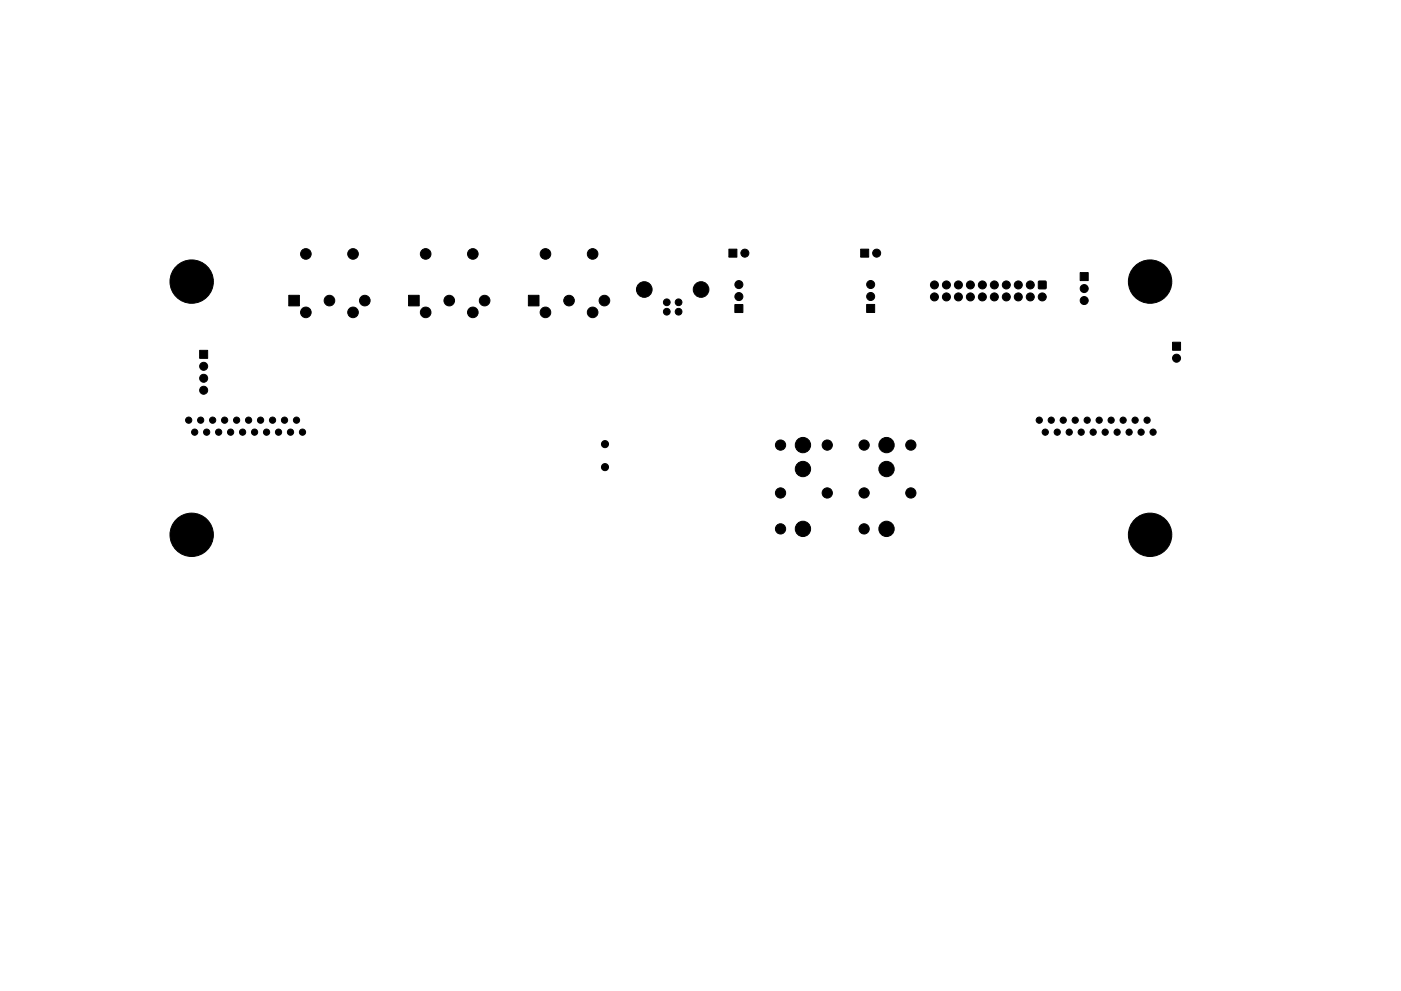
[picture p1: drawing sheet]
<svg xmlns="http://www.w3.org/2000/svg" width="297mm" height="210mm" viewBox="0 0 297 210" stroke-linecap="round" stroke-linejoin="round" font-family="sans-serif">
<g fill="#000" stroke="#000" stroke-width=".21">
<path d="M154.5 52.9h1.7v1.7h-1.7zM182.5 52.9h1.7v1.7h-1.7zM220.2 59.7h1.6v1.5h-1.6zM229 57.8h1.7v1.7h-1.7zM42.3 74.3h1.7v1.7h-1.7zM61.2 62.7h2.3v2.2h-2.3zM86.6 62.7h2.3v2.2h-2.3zM112 62.7h2.3v2.2h-2.3zM155.8 64.6h1.7v1.7h-1.7zM183.7 64.6h1.7v1.7h-1.7zM248.6 72.6h1.7v1.7h-1.7z"/>
<circle cx="40.6" cy="59.7" r="4.6"/>
<circle cx="64.9" cy="53.9" r="1.12"/>
<circle cx="74.8" cy="53.9" r="1.12"/>
<circle cx="90.3" cy="53.9" r="1.12"/>
<circle cx="100.2" cy="53.9" r="1.12"/>
<circle cx="115.7" cy="53.9" r="1.12"/>
<circle cx="125.6" cy="53.9" r="1.12"/>
<circle cx="157.9" cy="53.7" r=".85"/>
<circle cx="185.9" cy="53.7" r=".85"/>
<circle cx="243.8" cy="59.7" r="4.6"/>
<circle cx="43.2" cy="77.7" r=".85"/>
<circle cx="64.9" cy="66.3" r="1.12"/>
<circle cx="69.8" cy="63.8" r="1.12"/>
<circle cx="74.8" cy="66.3" r="1.12"/>
<circle cx="77.3" cy="63.8" r="1.13"/>
<circle cx="90.3" cy="66.3" r="1.12"/>
<circle cx="95.2" cy="63.8" r="1.12"/>
<circle cx="100.2" cy="66.3" r="1.12"/>
<circle cx="102.7" cy="63.8" r="1.13"/>
<circle cx="115.7" cy="66.3" r="1.12"/>
<circle cx="120.6" cy="63.8" r="1.12"/>
<circle cx="125.6" cy="66.3" r="1.12"/>
<circle cx="128.1" cy="63.8" r="1.13"/>
<circle cx="136.6" cy="61.4" r="1.66"/>
<circle cx="141.4" cy="66.1" r=".71"/>
<circle cx="141.4" cy="64.1" r=".71"/>
<circle cx="143.9" cy="66.1" r=".71"/>
<circle cx="143.9" cy="64.1" r=".71"/>
<circle cx="148.6" cy="61.4" r="1.66"/>
<circle cx="156.7" cy="62.9" r=".85"/>
<circle cx="156.7" cy="60.4" r=".85"/>
<circle cx="184.6" cy="62.9" r=".85"/>
<circle cx="184.6" cy="60.4" r=".85"/>
<circle cx="198.1" cy="63" r=".85"/>
<circle cx="198.1" cy="60.5" r=".85"/>
<circle cx="200.7" cy="63" r=".85"/>
<circle cx="200.7" cy="60.5" r=".85"/>
<circle cx="203.2" cy="63" r=".85"/>
<circle cx="203.2" cy="60.5" r=".85"/>
<circle cx="205.7" cy="63" r=".85"/>
<circle cx="205.7" cy="60.5" r=".85"/>
<circle cx="208.3" cy="60.5" r=".85"/>
<circle cx="208.3" cy="63" r=".85"/>
<circle cx="210.8" cy="60.5" r=".85"/>
<circle cx="210.8" cy="63" r=".85"/>
<circle cx="213.4" cy="60.5" r=".85"/>
<circle cx="213.4" cy="63" r=".85"/>
<circle cx="215.9" cy="63" r=".85"/>
<circle cx="215.9" cy="60.5" r=".85"/>
<circle cx="218.4" cy="60.5" r=".85"/>
<circle cx="218.4" cy="63" r=".85"/>
<circle cx="221" cy="63" r=".85"/>
<circle cx="229.9" cy="61.2" r=".85"/>
<circle cx="229.9" cy="63.8" r=".85"/>
<circle cx="249.4" cy="76" r=".85"/>
<circle cx="40" cy="89.1" r=".66"/>
<circle cx="41.3" cy="91.7" r=".66"/>
<circle cx="42.5" cy="89.1" r=".66"/>
<circle cx="43.2" cy="82.8" r=".85"/>
<circle cx="43.2" cy="80.3" r=".85"/>
<circle cx="43.8" cy="91.7" r=".66"/>
<circle cx="45.1" cy="89.1" r=".66"/>
<circle cx="46.4" cy="91.7" r=".66"/>
<circle cx="47.6" cy="89.1" r=".66"/>
<circle cx="48.9" cy="91.7" r=".66"/>
<circle cx="50.2" cy="89.1" r=".66"/>
<circle cx="51.4" cy="91.7" r=".66"/>
<circle cx="52.7" cy="89.1" r=".66"/>
<circle cx="54" cy="91.7" r=".66"/>
<circle cx="55.2" cy="89.1" r=".66"/>
<circle cx="56.5" cy="91.7" r=".66"/>
<circle cx="57.8" cy="89.1" r=".66"/>
<circle cx="59.1" cy="91.7" r=".66"/>
<circle cx="60.3" cy="89.1" r=".66"/>
<circle cx="61.6" cy="91.7" r=".66"/>
<circle cx="62.9" cy="89.1" r=".66"/>
<circle cx="64.1" cy="91.7" r=".66"/>
<circle cx="128.3" cy="99.1" r=".75"/>
<circle cx="128.3" cy="94.2" r=".75"/>
<circle cx="165.5" cy="94.4" r="1.09"/>
<circle cx="170.2" cy="99.5" r="1.63"/>
<circle cx="170.2" cy="94.4" r="1.63"/>
<circle cx="175.4" cy="94.4" r="1.09"/>
<circle cx="183.2" cy="94.4" r="1.09"/>
<circle cx="188" cy="99.5" r="1.63"/>
<circle cx="188" cy="94.4" r="1.63"/>
<circle cx="193.1" cy="94.4" r="1.09"/>
<circle cx="220.3" cy="89.1" r=".66"/>
<circle cx="221.6" cy="91.7" r=".66"/>
<circle cx="222.9" cy="89.1" r=".66"/>
<circle cx="224.2" cy="91.7" r=".66"/>
<circle cx="225.4" cy="89.1" r=".66"/>
<circle cx="226.7" cy="91.7" r=".66"/>
<circle cx="228" cy="89.1" r=".66"/>
<circle cx="229.2" cy="91.7" r=".66"/>
<circle cx="230.5" cy="89.1" r=".66"/>
<circle cx="231.8" cy="91.7" r=".66"/>
<circle cx="233" cy="89.1" r=".66"/>
<circle cx="234.3" cy="91.7" r=".66"/>
<circle cx="235.6" cy="89.1" r=".66"/>
<circle cx="236.9" cy="91.7" r=".66"/>
<circle cx="238.1" cy="89.1" r=".66"/>
<circle cx="239.4" cy="91.7" r=".66"/>
<circle cx="240.7" cy="89.1" r=".66"/>
<circle cx="241.9" cy="91.7" r=".66"/>
<circle cx="243.2" cy="89.1" r=".66"/>
<circle cx="244.5" cy="91.7" r=".66"/>
<circle cx="40.6" cy="113.5" r="4.6"/>
<circle cx="165.5" cy="112.2" r="1.09"/>
<circle cx="165.5" cy="104.6" r="1.09"/>
<circle cx="170.2" cy="112.2" r="1.63"/>
<circle cx="175.4" cy="104.6" r="1.09"/>
<circle cx="183.2" cy="104.6" r="1.09"/>
<circle cx="183.2" cy="112.2" r="1.09"/>
<circle cx="188" cy="112.2" r="1.63"/>
<circle cx="193.1" cy="104.6" r="1.09"/>
<circle cx="243.8" cy="113.5" r="4.6"/>
</g>
</svg>
